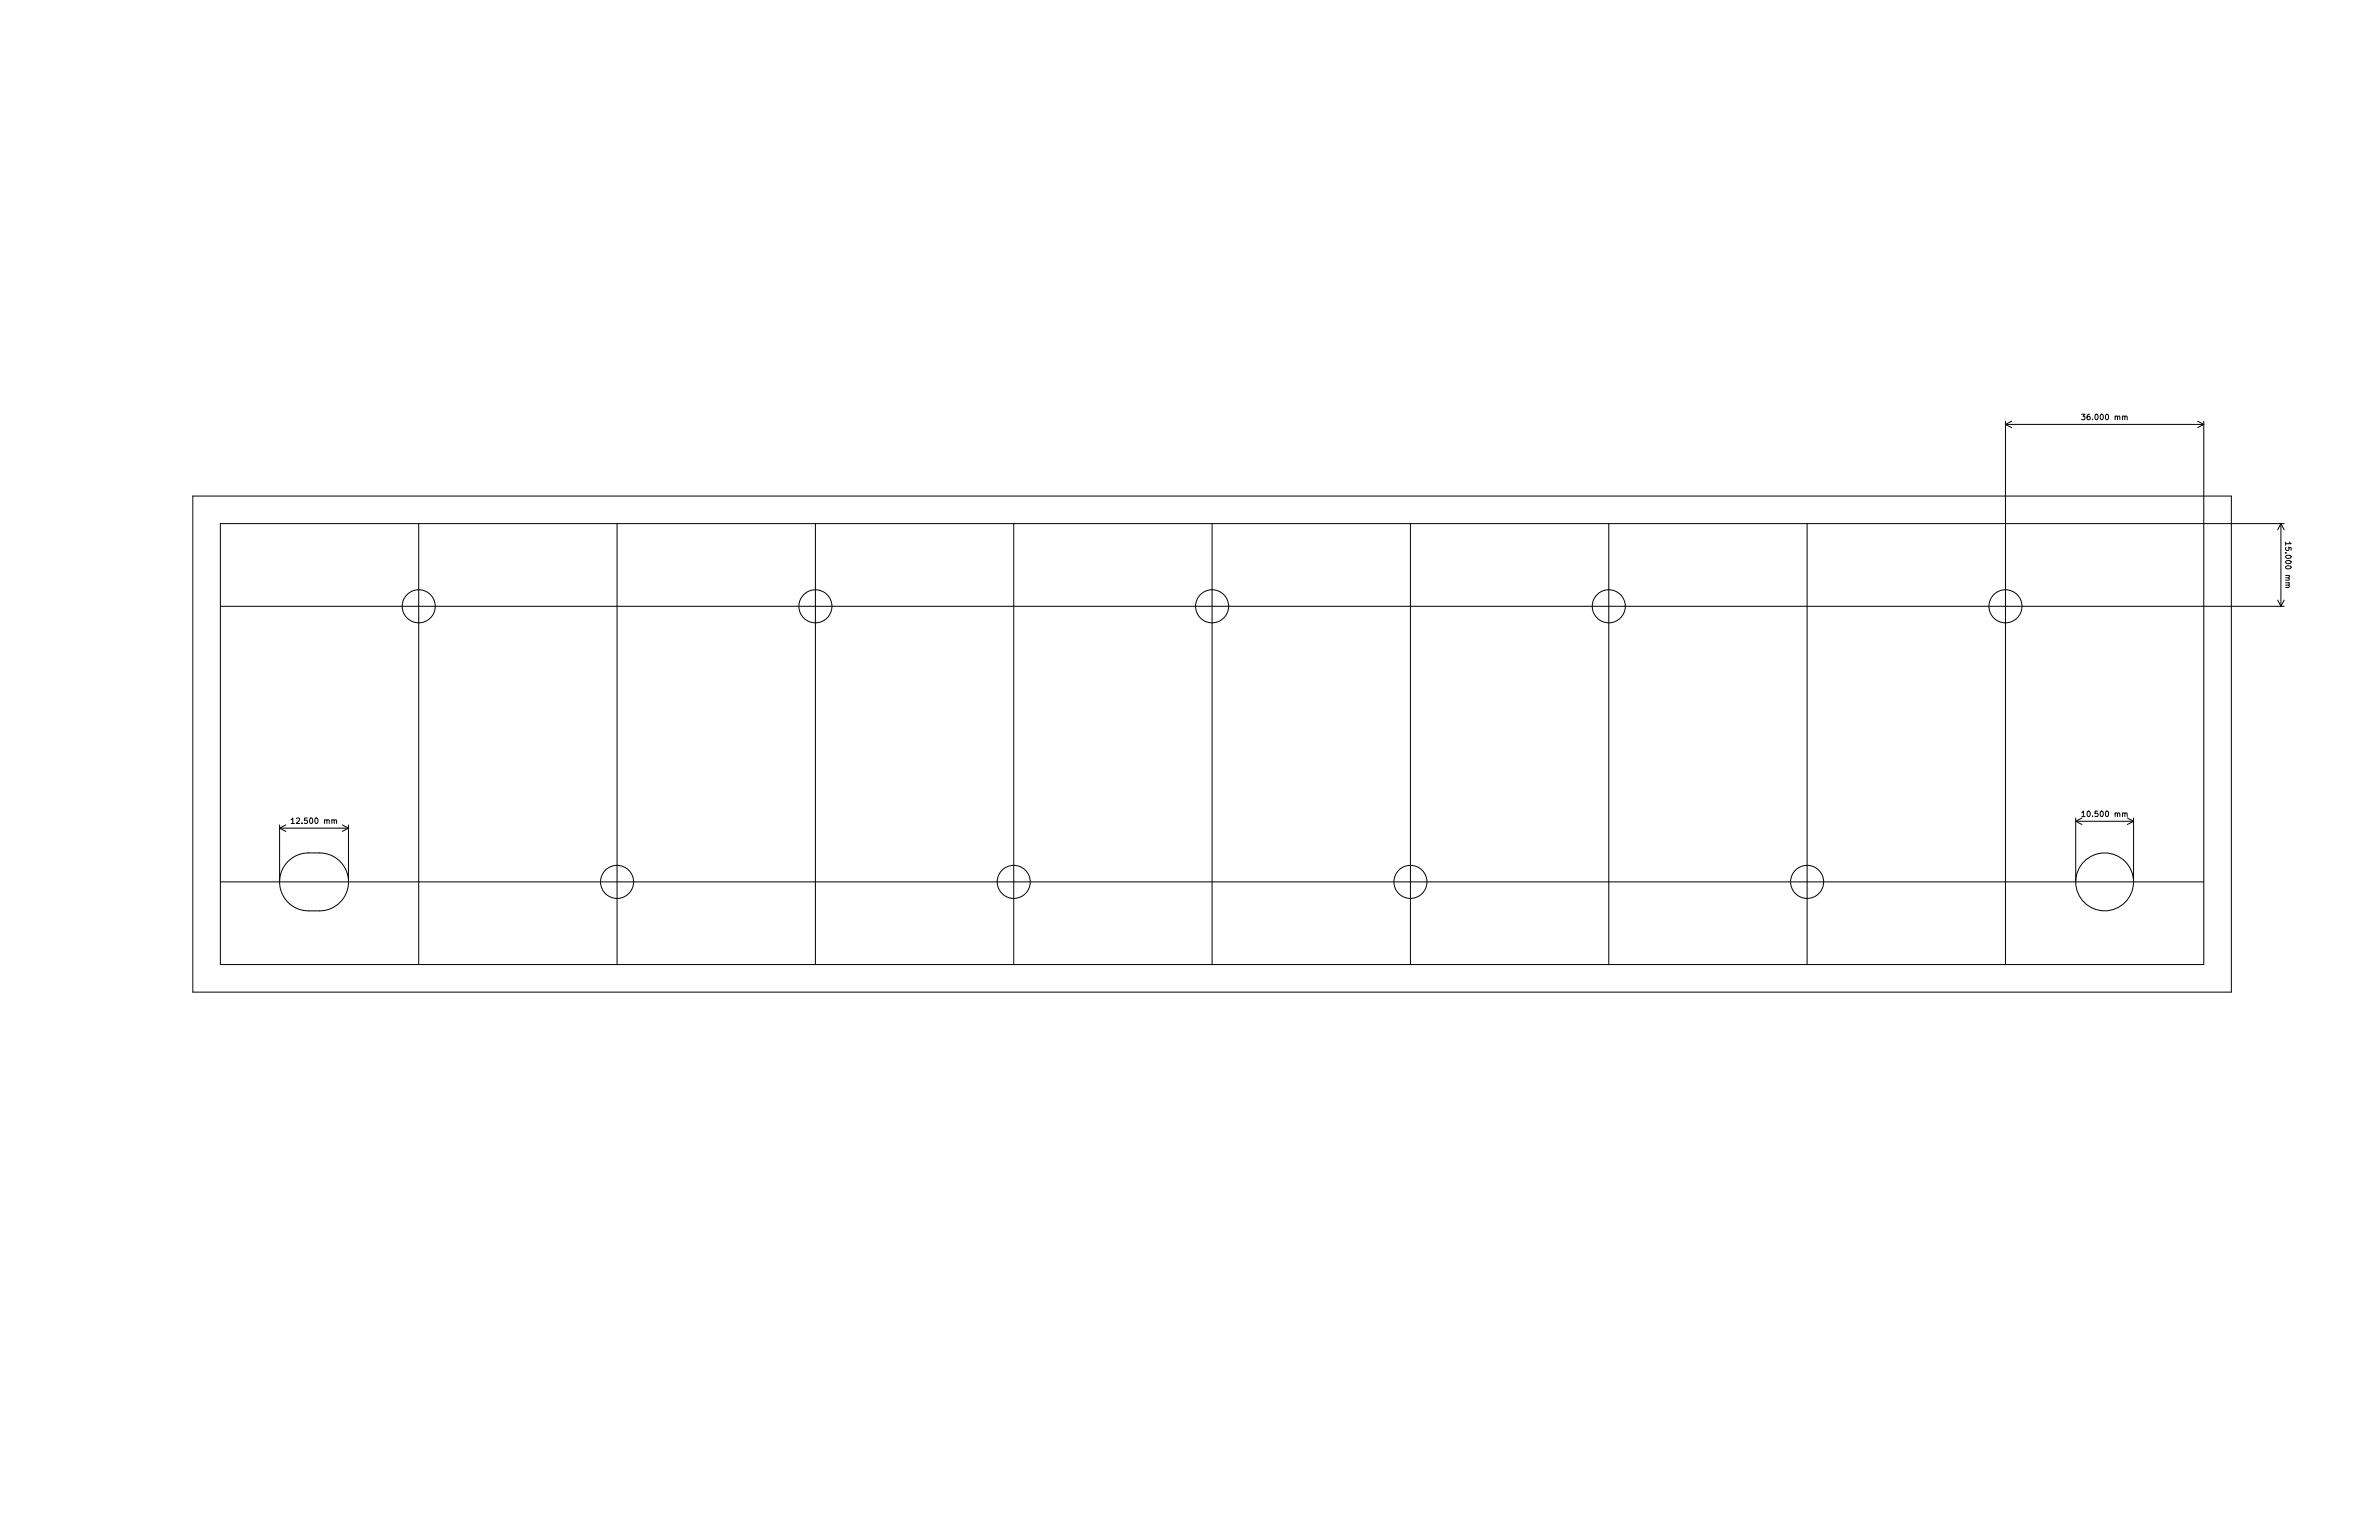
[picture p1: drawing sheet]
<svg xmlns="http://www.w3.org/2000/svg" width="432mm" height="279mm" viewBox="0 0 432 279" stroke-linecap="round" stroke-linejoin="round" font-family="sans-serif">
<defs><g id="words">
<g font-size="1.4">
<text x="378.4" y="76.2">36.000 mm</text>
<text x="414.8" y="98.9" transform="rotate(90 414.8 98.9)">15.000 mm</text>
<text x="53.4" y="149.5">12.500 mm</text>
<text x="378.4" y="148.2">10.500 mm</text>
</g>
</g></defs>
<g fill="none" stroke="#000" stroke-width=".18">
<path d="M364 77h36M364 76.4v98.6M364 77l1.1 .6M365.1 76.4l-1.1 .6M377.8 75.2h.6l-.3 .3 .3 .1v.5l-.2 .1-.4-.1M385.7 75.6l.1-.1h.2l.1 .7M398.9 76.4l1.1 .6M400 76.4v98.6h-360v-80h374.6M400 77l-1.1 .6M35 90h370v90h-370zM76 95v80M112 95v80"/>
<path d="M148 95v80M184 95v80M220 95v80M256 95v80M292 95v80M328 95v80M414 95v15M414 95l-.6 1.1M414 95l.6 1.1M414.8 98.4v.5M415.6 98.4l.2 .2h-1M40 110h374.6"/>
<path d="M413.4 108.9l.6 1.1M414.6 108.9l-.6 1.1M415.4 106.2l.1 .1v.2l-.7 .1M40 160h360M50.7 150.2h12.6M50.7 149.7v10.3M50.7 150.2l1.2 .6M51.9 149.7l-1.2 .5M52.3 156.3a5.3 5.3 0 0 1 3.7-1.6 10.1 10.1 0 0 1 3.4 .2 5.3 5.3 0 0 1 3.8 5.8 5.3 5.3 0 0 1-5.2 4.6 10.2 10.2 0 0 1-3.4-.2 5.3 5.3 0 0 1-2.3-8.8zM52.9 148.7l.2-.3v1M52.9 149.4h.5M60.7 148.9l.1-.2 .2 .1 .1 .6"/>
<path d="M62.1 149.7l1.2 .5M63.3 149.7v10.3M63.3 150.2l-1.2 .6M376.8 149h10.5M376.8 148.4v11.6M376.8 149l1.1 .6M377.9 147.4l.2-.2v1M377.9 148.2h.5M377.9 148.4l-1.1 .6M385.7 147.6l.1-.1h.2l.1 .7M386.1 148.4l1.2 .6M387.3 148.4v11.6"/>
<path d="M387.3 149l-1.2 .6"/>
<circle cx="76" cy="110" r="3"/>
<circle cx="148" cy="110" r="3"/>
<circle cx="220" cy="110" r="3"/>
<circle cx="292" cy="110" r="3"/>
<circle cx="364" cy="110" r="3"/>
<circle cx="112" cy="160" r="3"/>
<circle cx="184" cy="160" r="3"/>
<circle cx="256" cy="160" r="3"/>
<circle cx="328" cy="160" r="3"/>
<circle cx="382" cy="160" r="5.2"/>
</g>
<use href="#words"/>
</svg>
